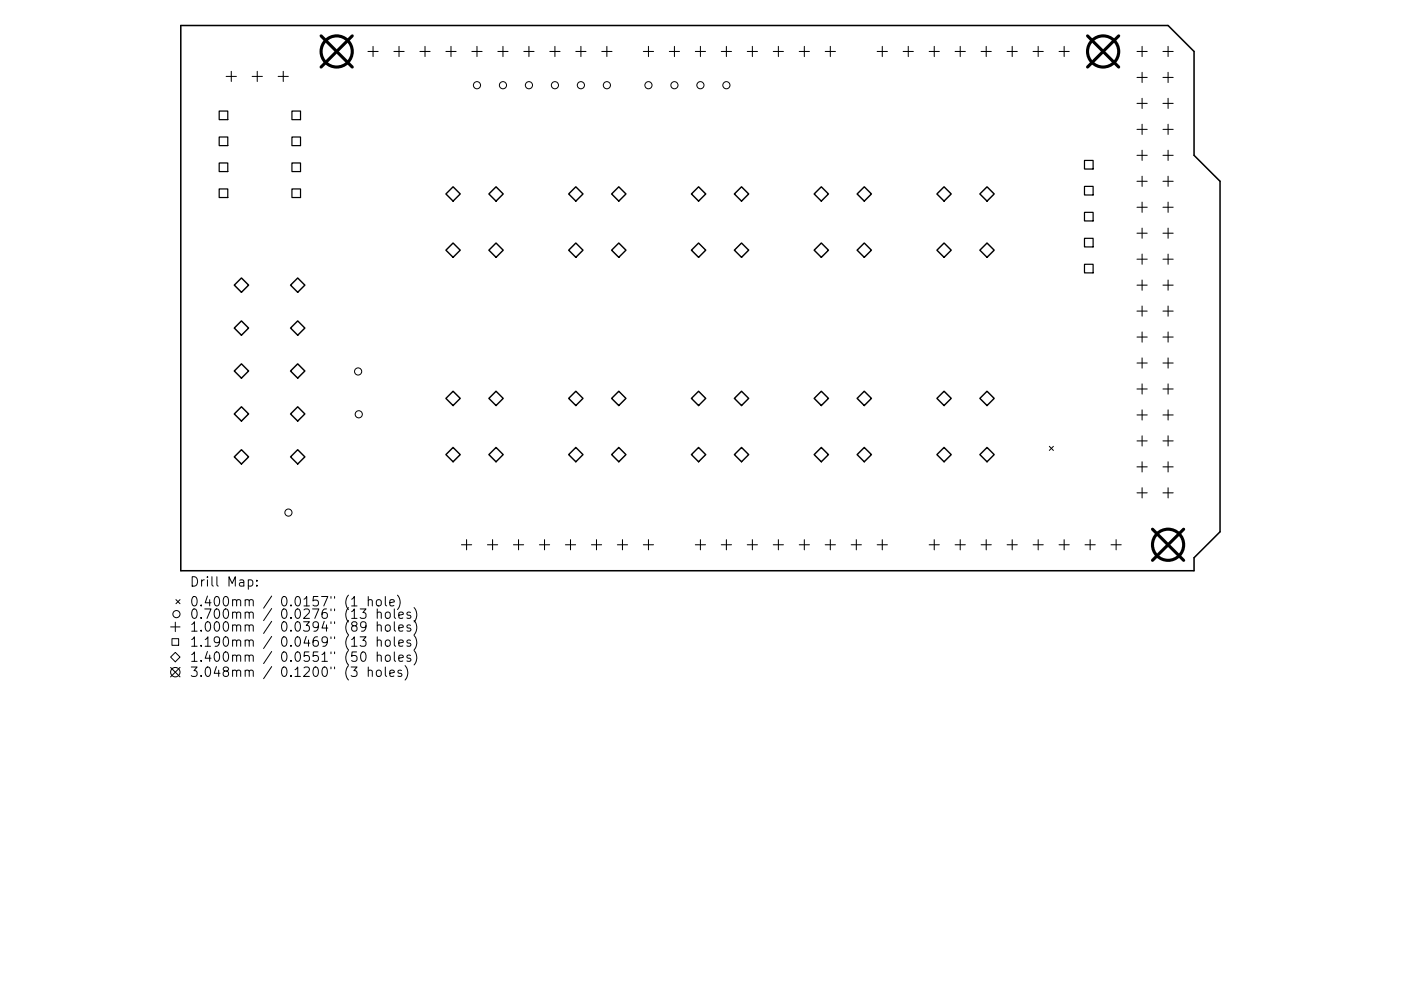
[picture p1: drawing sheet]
<svg xmlns="http://www.w3.org/2000/svg" width="297mm" height="210mm" viewBox="0 0 297 210" stroke-linecap="round" stroke-linejoin="round" font-family="sans-serif">
<defs><g id="words">
<g font-size="2.8">
<text x="40.2" y="124.5">Drill Map:</text>
<text x="40.2" y="128.7">0.400mm / 0.0157&quot; (1 hole)</text>
<text x="40.2" y="131.3">0.700mm / 0.0276&quot; (13 holes)</text>
<text x="40.2" y="134">1.000mm / 0.0394&quot; (89 holes)</text>
<text x="40.2" y="137.2">1.190mm / 0.0469&quot; (13 holes)</text>
<text x="40.2" y="140.4">1.400mm / 0.0551&quot; (50 holes)</text>
<text x="40.2" y="143.6">3.048mm / 0.1200&quot; (3 holes)</text>
</g>
</g></defs>
<path d="M38.3 5.4h209.4l5.5 5.5v22.1l5.5 5.5v74.3l-5.5 5.5v2.8h-214.9z" fill="none" stroke="#000" stroke-width=".33"/>
<g fill="none" stroke="#000" stroke-width=".21">
<path d="M222.5 94.7l.8 .9M223.3 94.7l-.8 .9M36.2 133h2M36.5 135.5h1.4v1.4h-1.4zM37.2 138.4l1 1-1 1-1-1zM37.2 132v2M37.3 127.2l.9 .9M38.2 127.2l-.9 .9M52.6 123.1l.6-.1 .4 .4v.6l-.2 .3h-.8M54.5 124.2v.2M54.5 123.1v.2M74.6 127.1l.5-.5v2"/>
<path d="M76.4 129.2h1.2l-.7 .8a.54 .54 0 0 1 .7 .3v.5l-.2 .3-.8 .1-.2-.2M76.4 135.1h1.2l-.7 .8a.54 .54 0 0 1 .7 .4v.4l-.2 .3-.8 .1-.2-.2M76.6 138.5l.5-.2a1.25 1.25 0 0 1 0 2l-.4-.1-.1-.3-.1-.8zM77.6 132.8l-.4 .4-.6-.1-.1-.3v-.5l.1-.3 .6-.1 .3 .2a1.32 1.32 0 0 1-.5 1.8h-.4M78.1 127.4l.3-.2 .4 .1 .1 1.3M78.1 126.6v2M80 127.3l.2-.1a.54 .54 0 0 1 .6 .4l-.1 .8a.54 .54 0 0 1-.5 .2 .54 .54 0 0 1-.4-.4v-.6zM80 130.1a.5 .5 0 0 1 .8 0v1.1M80 132.8a.5 .5 0 0 1 .8 .1v1M80 136a.5 .5 0 0 1 .8 .1v1M80 139.2a.5 .5 0 0 1 .8 .1v1M80 129.2v2"/>
<path d="M80 131.9v2M80 135.1v2M80 138.3v2M81.7 126.6v1.7l.3 .3M81.8 130.1a.54 .54 0 0 1 .5-.2 .54 .54 0 0 1 .4 .3l-.1 .8a.54 .54 0 0 1-.5 .2 .54 .54 0 0 1-.4-.4zM81.8 139.2a.54 .54 0 0 1 .5-.2 .54 .54 0 0 1 .4 .4l-.1 .7a.54 .54 0 0 1-.5 .2 .54 .54 0 0 1-.4-.4zM81.9 132.7a.54 .54 0 0 1 .8 .3l-.1 .7a.54 .54 0 0 1-.5 .2 .54 .54 0 0 1-.4-.4v-.5zM81.9 135.9a.54 .54 0 0 1 .8 .3l-.1 .7a.54 .54 0 0 1-.5 .2 .54 .54 0 0 1-.4-.4v-.5zM82.6 127.9l1-.2-.1-.4-.6-.1-.3 .3 .1 1h.8M83.6 129.2v1.7l.3 .3M83.6 131.9v1.7l.3 .3M83.6 135.1v1.7l.3 .3"/>
<path d="M83.6 138.3v1.7l.3 .3M84.3 126.3a2.29 2.29 0 0 1 0 3M84.6 130.5l.9-.2-.1-.3-.6-.1-.2 .2v1h.8M84.6 133.2l.9-.1-.1-.4-.6-.1-.2 .3v.9h.8M84.6 136.4l.9-.1-.1-.4-.6-.1-.2 .3v.9h.8M84.6 139.6l.9-.1-.1-.4-.6-.1-.2 .3v.9h.8M87 130l-.4-.1-.3 .2 .1 .3 .6 .2v.5h-.7M87 132.7l-.4-.1-.3 .3 .1 .3 .6 .1v.5h-.7M87 135.9l-.4-.1-.3 .3 .1 .3 .6 .1v.5h-.7M87 139.1l-.4-.1-.3 .3 .1 .3 .6 .1v.5h-.7M87.8 128.9a2.29 2.29 0 0 1 0 3.1M87.8 131.6a2.29 2.29 0 0 1 0 3.1"/>
<path d="M87.8 134.8a2.29 2.29 0 0 1 0 3.1M87.8 138a2.29 2.29 0 0 1 0 3.1M36.2 141.6l2 2M38.2 141.6l-2 2M78.1 142.4a.5 .5 0 0 1 .8 .1v1M78.1 141.5v2M79.9 142.4a.54 .54 0 0 1 .5-.2 .54 .54 0 0 1 .4 .4l-.1 .7a.54 .54 0 0 1-.5 .2 .54 .54 0 0 1-.4-.4zM81.7 141.5v1.7l.3 .3M82.6 142.8l1-.1-.1-.4-.6-.1-.3 .3 .1 .9h.8M85.1 142.3l-.5-.1-.2 .3 .1 .3 .6 .1v.5h-.7M85.9 141.2a2.29 2.29 0 0 1 0 3.1"/>
<circle cx="101.1" cy="18.1" r=".76"/>
<circle cx="106.6" cy="18.1" r=".76"/>
<circle cx="112.1" cy="18.1" r=".76"/>
<circle cx="117.7" cy="18.1" r=".76"/>
<circle cx="123.2" cy="18.1" r=".76"/>
<circle cx="128.7" cy="18.1" r=".76"/>
<circle cx="137.5" cy="18.1" r=".76"/>
<circle cx="143" cy="18.1" r=".76"/>
<circle cx="148.5" cy="18.1" r=".76"/>
<circle cx="154" cy="18.1" r=".76"/>
<circle cx="75.9" cy="78.8" r=".76"/>
<circle cx="76.1" cy="87.9" r=".76"/>
<circle cx="61.2" cy="108.8" r=".76"/>
<circle cx="37.4" cy="130.3" r=".76"/>
<circle cx="37.2" cy="142.6" r="1"/>
</g>
<g fill="none" stroke="#000" stroke-width=".22">
<path d="M48 16.2h2.1M49 15.1v2.2M53.5 16.2h2.1M54.5 15.1v2.2M59 16.2h2.1M60.1 15.1v2.2M78 10.9h2.2M79.1 9.8v2.2M83.5 10.9h2.2M84.6 9.8v2.2M89 10.9h2.2M90.1 9.8v2.2"/>
<path d="M94.5 10.9h2.2M95.6 9.8v2.2M100 10.9h2.2M101.1 9.8v2.2M105.6 10.9h2.1M106.6 9.8v2.2M111.1 10.9h2.1M112.1 9.8v2.2M116.6 10.9h2.1M117.7 9.8v2.2M122.1 10.9h2.1M123.2 9.8v2.2"/>
<path d="M127.6 10.9h2.2M128.7 9.8v2.2M136.4 10.9h2.2M137.5 9.8v2.2M141.9 10.9h2.2M143 9.8v2.2M147.4 10.9h2.2M148.5 9.8v2.2M152.9 10.9h2.2M154 9.8v2.2M158.4 10.9h2.2M159.5 9.8v2.2"/>
<path d="M163.9 10.9h2.2M165 9.8v2.2M169.5 10.9h2.1M170.5 9.8v2.2M175 10.9h2.1M176 9.8v2.2M186 10.9h2.1M187.1 9.8v2.2M191.5 10.9h2.2M192.6 9.8v2.2M197 10.9h2.2M198.1 9.8v2.2"/>
<path d="M202.5 10.9h2.2M203.6 9.8v2.2M208 10.9h2.2M209.1 9.8v2.2M213.5 10.9h2.2M214.6 9.8v2.2M219 10.9h2.2M220.1 9.8v2.2M224.5 10.9h2.2M225.6 9.8v2.2M241.1 10.9h2.1M241.1 16.4h2.1"/>
<path d="M242.1 9.8v2.2M242.1 15.3v2.2M246.6 10.9h2.1M246.6 16.4h2.1M247.7 9.8v2.2M247.7 15.3v2.2M241.1 21.9h2.1M241.1 27.4h2.1M241.1 33h2.1M241.1 38.5h2.1M242.1 20.9v2.1M242.1 26.4v2.1"/>
<path d="M242.1 31.9v2.1M242.1 37.4v2.1M246.6 21.9h2.1M246.6 27.4h2.1M246.6 33h2.1M246.6 38.5h2.1M247.7 20.9v2.1M247.7 26.4v2.1M247.7 31.9v2.1M247.7 37.4v2.1M241.1 44h2.1M241.1 49.5h2.1"/>
<path d="M241.1 55h2.1M242.1 42.9v2.2M242.1 48.4v2.2M242.1 53.9v2.2M242.1 59.4v2.2M246.6 44h2.1M246.6 49.5h2.1M246.6 55h2.1M247.7 42.9v2.2M247.7 48.4v2.2M247.7 53.9v2.2M247.7 59.4v2.2"/>
<path d="M241.1 60.5h2.1M241.1 66h2.1M241.1 71.5h2.1M241.1 77h2.1M242.1 64.9v2.2M242.1 70.4v2.2M242.1 75.9v2.2M246.6 60.5h2.1M246.6 66h2.1M246.6 71.5h2.1M246.6 77h2.1M247.7 64.9v2.2"/>
<path d="M247.7 70.4v2.2M247.7 75.9v2.2M241.1 82.5h2.1M241.1 88h2.1M241.1 93.5h2.1M241.1 99.1h2.1M242.1 81.4v2.2M242.1 87v2.1M242.1 92.5v2.1M242.1 98v2.1M246.6 82.5h2.1M246.6 88h2.1"/>
<path d="M246.6 93.5h2.1M246.6 99.1h2.1M247.7 81.4v2.2M247.7 87v2.1M247.7 92.5v2.1M247.7 98v2.1M97.8 115.6h2.2M98.9 114.5v2.2M103.3 115.6h2.2M104.4 114.5v2.2M108.9 115.6h2.1M109.9 114.5v2.2"/>
<path d="M114.4 115.6h2.1M115.4 114.5v2.2M119.9 115.6h2.1M121 114.5v2.2M125.4 115.6h2.2M126.5 114.5v2.2M130.9 115.6h2.2M132 114.5v2.2M136.4 115.6h2.2M137.5 114.5v2.2M147.4 115.6h2.2M148.5 114.5v2.2"/>
<path d="M152.9 115.6h2.2M154 114.5v2.2M158.4 115.6h2.2M159.5 114.5v2.2M163.9 115.6h2.2M165 114.5v2.2M169.5 115.6h2.1M170.5 114.5v2.2M175 115.6h2.1M176 114.5v2.2M180.5 115.6h2.1M181.6 114.5v2.2"/>
<path d="M186 115.6h2.1M187.1 114.5v2.2M197 115.6h2.2M198.1 114.5v2.2M202.5 115.6h2.2M203.6 114.5v2.2M208 115.6h2.2M209.1 114.5v2.2M213.5 115.6h2.2M214.6 114.5v2.2M219 115.6h2.2M220.1 114.5v2.2"/>
<path d="M224.5 115.6h2.2M225.6 114.5v2.2M230 115.6h2.2M231.1 114.5v2.2M235.6 115.6h2.1M236.6 114.5v2.2M241.1 104.6h2.1M242.1 103.5v2.1M246.6 104.6h2.1M247.7 103.5v2.1"/>
</g>
<g fill="none" stroke="#000" stroke-width=".26">
<path d="M46.5 23.6h1.8v1.8h-1.8zM46.5 29.1h1.8v1.8h-1.8zM46.5 34.6h1.8v1.8h-1.8zM61.9 23.6h1.8v1.8h-1.8zM61.9 29.1h1.8v1.8h-1.8zM61.9 34.6h1.8v1.8h-1.8zM229.9 34h1.9v1.9h-1.9zM229.9 39.5h1.9v1.9h-1.9zM46.5 40.1h1.8v1.8h-1.8zM61.9 40.1h1.8v1.8h-1.8zM229.9 45.1h1.9v1.8h-1.9zM229.9 50.6h1.9v1.8h-1.9z"/>
<path d="M229.9 56.1h1.9v1.8h-1.9z"/>
</g>
<g fill="none" stroke="#000" stroke-width=".3">
<path d="M122.1 39.6l1.5 1.6-1.5 1.5-1.5-1.5zM94.5 41.2l1.6-1.6 1.5 1.6-1.5 1.5zM94.5 53.1l1.6-1.5 1.5 1.5-1.5 1.5zM103.7 41.2l1.5-1.6 1.5 1.6-1.5 1.5zM103.7 53.1l1.5-1.5 1.5 1.5-1.5 1.5zM122.1 51.6l1.5 1.5-1.5 1.5-1.5-1.5zM129.7 41.2l1.5-1.6 1.5 1.6-1.5 1.5zM131.2 51.6l1.5 1.5-1.5 1.5-1.5-1.5zM146.6 41.2l1.5-1.6 1.5 1.6-1.5 1.5zM148.1 51.6l1.5 1.5-1.5 1.5-1.5-1.5zM155.7 41.2l1.5-1.6 1.5 1.6-1.5 1.5zM157.2 51.6l1.5 1.5-1.5 1.5-1.5-1.5z"/>
<path d="M172.6 41.2l1.5-1.6 1.6 1.6-1.6 1.5zM172.6 53.1l1.5-1.5 1.6 1.5-1.6 1.5zM181.7 41.2l1.5-1.6 1.6 1.6-1.6 1.5zM183.2 51.6l1.6 1.5-1.6 1.5-1.5-1.5zM198.6 41.2l1.6-1.6 1.5 1.6-1.5 1.5zM198.6 53.1l1.6-1.5 1.5 1.5-1.5 1.5zM207.8 41.2l1.5-1.6 1.5 1.6-1.5 1.5zM207.8 53.1l1.5-1.5 1.5 1.5-1.5 1.5zM49.7 60.5l1.5-1.5 1.5 1.5-1.5 1.5zM49.7 69.6l1.5-1.5 1.5 1.5-1.5 1.5zM49.7 78.7l1.5-1.5 1.5 1.5-1.5 1.5zM61.6 60.5l1.5-1.5 1.5 1.5-1.5 1.5z"/>
<path d="M61.6 69.6l1.5-1.5 1.5 1.5-1.5 1.5zM61.6 78.7l1.5-1.5 1.5 1.5-1.5 1.5zM49.7 87.8l1.5-1.5 1.5 1.5-1.5 1.5zM49.7 96.9l1.5-1.5 1.5 1.5-1.5 1.5zM61.6 87.8l1.5-1.5 1.5 1.5-1.5 1.5zM61.6 96.9l1.5-1.5 1.5 1.5-1.5 1.5zM94.5 84.5l1.6-1.5 1.5 1.5-1.5 1.5zM94.5 96.5l1.6-1.6 1.5 1.6-1.5 1.5zM103.7 84.5l1.5-1.5 1.5 1.5-1.5 1.5zM103.7 96.5l1.5-1.6 1.5 1.6-1.5 1.5zM122.1 83l1.5 1.5-1.5 1.5-1.5-1.5zM122.1 94.9l1.5 1.6-1.5 1.5-1.5-1.5z"/>
<path d="M129.7 84.5l1.5-1.5 1.5 1.5-1.5 1.5zM129.7 96.5l1.5-1.6 1.5 1.6-1.5 1.5zM146.6 84.5l1.5-1.5 1.5 1.5-1.5 1.5zM146.6 96.5l1.5-1.6 1.5 1.6-1.5 1.5zM155.7 84.5l1.5-1.5 1.5 1.5-1.5 1.5zM155.7 96.5l1.5-1.6 1.5 1.6-1.5 1.5zM172.6 84.5l1.5-1.5 1.6 1.5-1.6 1.5zM172.6 96.5l1.5-1.6 1.6 1.6-1.6 1.5zM181.7 96.5l1.5-1.6 1.6 1.6-1.6 1.5zM183.2 83l1.6 1.5-1.6 1.5-1.5-1.5zM198.6 84.5l1.6-1.5 1.5 1.5-1.5 1.5zM198.6 96.5l1.6-1.6 1.5 1.6-1.5 1.5z"/>
<path d="M207.8 84.5l1.5-1.5 1.5 1.5-1.5 1.5zM207.8 96.5l1.5-1.6 1.5 1.6-1.5 1.5z"/>
</g>
<g fill="none" stroke="#000" stroke-width=".66">
<path d="M68.1 7.6l6.6 6.6M74.7 7.6l-6.6 6.6M230.6 7.6l6.6 6.6M237.2 7.6l-6.6 6.6M244.3 112.3l6.7 6.6M251 112.3l-6.7 6.6"/>
<circle cx="71.4" cy="10.9" r="3.3"/>
<circle cx="233.9" cy="10.9" r="3.3"/>
<circle cx="247.7" cy="115.6" r="3.3"/>
</g>
<use href="#words"/>
</svg>
